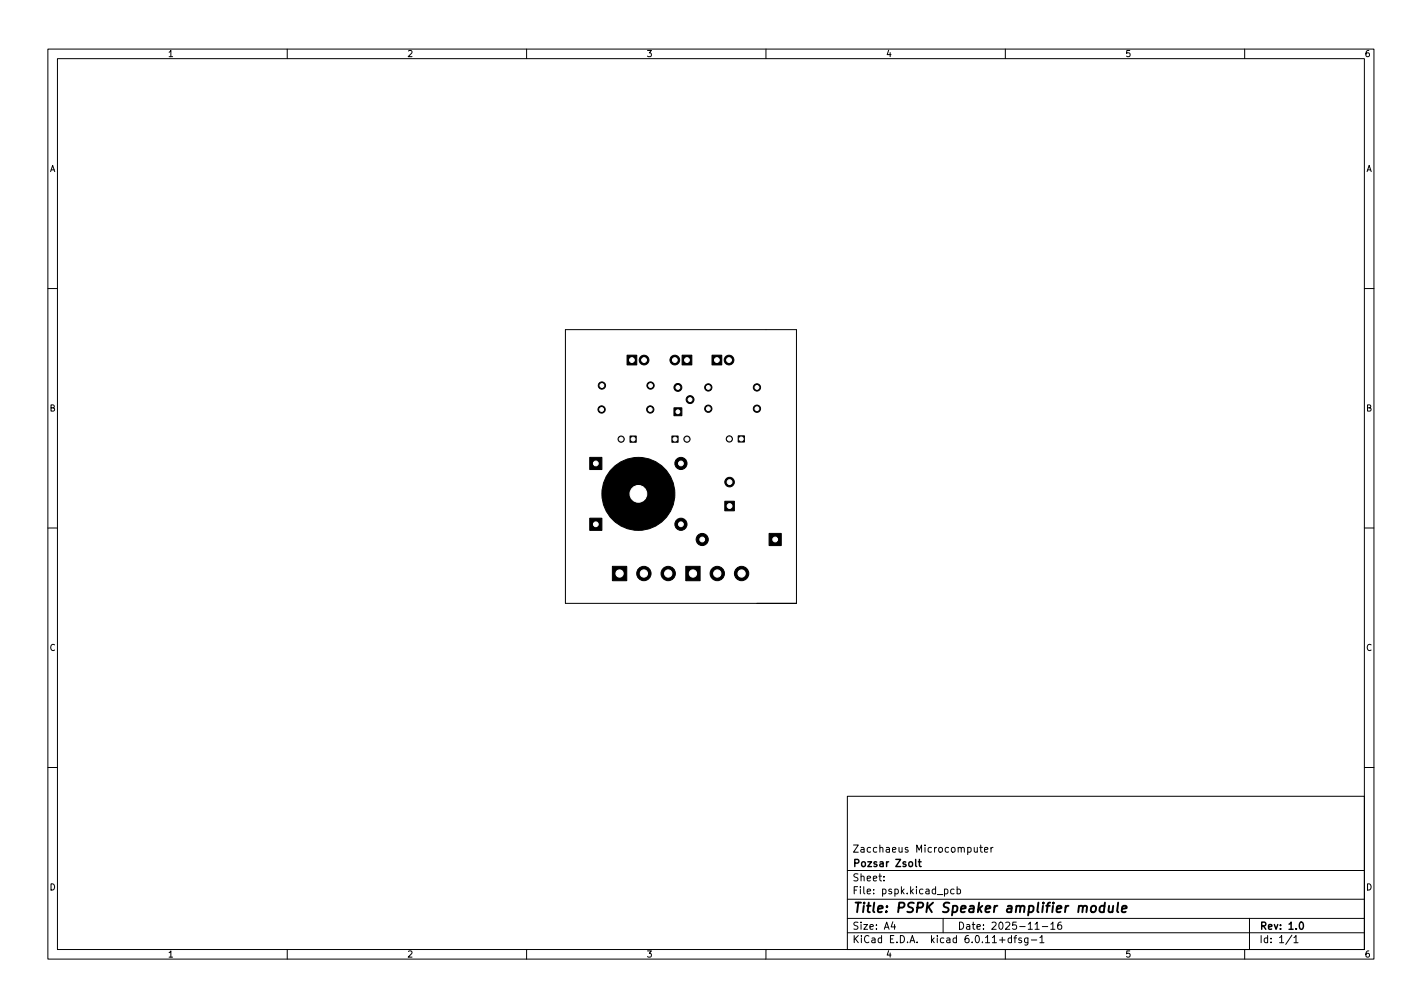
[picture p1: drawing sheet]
<svg xmlns="http://www.w3.org/2000/svg" width="297mm" height="210mm" viewBox="0 0 297 210" stroke-linecap="round" stroke-linejoin="round" font-family="sans-serif">
<defs><g id="words">
<g font-size="2.8">
<text x="178" y="191.2">Title:</text>
<text x="187.3" y="191.2">PSPK Speaker</text>
<text x="210.8" y="191.2">amplifier</text>
<text x="226.1" y="191.2">module</text>
</g>
<g font-size="2.1">
<text x="178" y="178.5">Zacchaeus</text>
<text x="191.2" y="178.5">Microcomputer</text>
<text x="178" y="184.5">Sheet:</text>
<text x="178" y="181.5">Pozsar</text>
<text x="187" y="181.5">Zsolt</text>
<text x="178" y="187.2">File:</text>
<text x="184.4" y="187.2">pspk.kicad_pcb</text>
<text x="178" y="197.4">KiCad</text>
<text x="178" y="194.6">Size:</text>
<text x="184.7" y="194.6">A4</text>
<text x="185.7" y="197.4">E.D.A.</text>
<text x="194.6" y="197.4">kicad</text>
<text x="200" y="194.6">Date:</text>
<text x="201.8" y="197.4">6.0.11+dfsg-1</text>
<text x="207" y="194.6">2025-11-16</text>
<text x="263" y="194.6">Rev:</text>
<text x="263" y="197.4">Id:</text>
<text x="267.1" y="197.4">1/1</text>
<text x="269.1" y="194.6">1.0</text>
</g>
<g font-size="1.8">
<text x="35" y="12.3">1</text>
<text x="85" y="12.3">2</text>
<text x="135" y="12.3">3</text>
<text x="185" y="12.3">4</text>
<text x="235" y="12.3">5</text>
<text x="285" y="12.3">6</text>
<text x="10.4" y="36.3">A</text>
<text x="285.4" y="36.3">A</text>
<text x="10.3" y="86.3">B</text>
<text x="285.3" y="86.3">B</text>
<text x="10.3" y="136.3">C</text>
<text x="285.3" y="136.3">C</text>
<text x="10.3" y="186.3">D</text>
<text x="285.3" y="186.3">D</text>
<text x="35" y="200.3">1</text>
<text x="85" y="200.3">2</text>
<text x="135" y="200.3">3</text>
<text x="185" y="200.3">4</text>
<text x="235" y="200.3">5</text>
<text x="285" y="200.3">6</text>
</g>
</g></defs>
<g fill="none" stroke="#000" stroke-width=".21">
<path d="M10 10.2h277v190.1h-277zM12 12.2h273v186.1h-273zM60 10.2v2M110 10.2v2M160 10.2v2M210 10.2v2M260 10.2v2M10 60.2h2M118.1 68.8h48.3v57.2h-48.3zM285 60.2h2M10 110.2h2M285 110.2h2"/>
<path d="M10 160.2h2M177 166.3h108v32h-108zM189.6 177l-.3-.1-.2 .2v.3l.5 .1v.4h-.5M205.6 177.4l.8-.1-.1-.3-.4-.1-.3 .2 .1 .8h.6M207 176.9v1M207.4 176.9l-.4 .3M285 160.2h2M60 198.3v2M110 198.3v2M160 198.3v2M177 194.8h108M177 191.8h108"/>
<path d="M177 187.8h108M177 181.8h108M182.5 186.5v.1M182.5 185.7v.1M184.6 183.8v.1M184.6 183v.1M197 191.8v3M199.9 185.7l.5-.1 .2 .3-.1 .7h-.6M199.9 185.1v1.5M210 198.3v2M215.4 196.3h1.2M217.2 195.8l.4-.5v1.5"/>
<path d="M217.2 196.8h.9M217.7 193.5h1.2M219.5 193l.4-.5v1.5M219.5 194h.9M221.6 192.5l-.4 .1a1.01 1.01 0 0 0 0 1.4l.5-.1 .1-.5-.3-.3h-.3l-.3 .3M260 198.3v2M261 191.8v6.5M270.3 195.8l.4-.5v1.5M270.3 196.8h.8"/>
</g>
<path d="M225.4 189.1l-.2 1.4" fill="none" stroke="#000" stroke-width=".4"/>
<path d="M185.6 179.9l-.4 .3" fill="none" stroke="#000" stroke-width=".3"/>
<g fill="#000" stroke="#000" stroke-width=".21">
<path d="M131 74.2h2v2h-2zM142.5 74.2h2v2h-2zM148.7 74.2h2.1v2h-2.1zM123.2 95.5h2.5v2.5h-2.5zM131.6 91h1.3v1.3h-1.3zM140.3 91h1.3v1.3h-1.3zM140.8 85.1h1.6v1.7h-1.6zM154.2 91h1.3v1.3h-1.3zM123.2 108.2h2.5v2.5h-2.5zM151.4 104.7h2v2h-2zM160.7 111.4h2.5v2.5h-2.5zM127.9 118.2h3v3h-3z"/>
<path d="M143.2 118.2h3v3h-3z"/>
<circle cx="134.5" cy="75.2" r="1.02"/>
<circle cx="141" cy="75.2" r="1.02"/>
<circle cx="152.3" cy="75.2" r="1.02"/>
<circle cx="125.7" cy="85.5" r=".76"/>
<circle cx="125.7" cy="80.5" r=".76"/>
<circle cx="129.8" cy="91.7" r=".65"/>
<circle cx="135.8" cy="85.5" r=".76"/>
<circle cx="135.9" cy="80.5" r=".76"/>
<circle cx="141.6" cy="80.9" r=".83"/>
<circle cx="142.2" cy="96.8" r="1.27"/>
<circle cx="143.5" cy="91.7" r=".65"/>
<circle cx="144.1" cy="83.4" r=".83"/>
<circle cx="148" cy="80.9" r=".76"/>
<circle cx="148" cy="85.3" r=".76"/>
<circle cx="152.3" cy="91.6" r=".65"/>
<circle cx="158.1" cy="80.9" r=".76"/>
<circle cx="158.1" cy="85.3" r=".76"/>
<circle cx="133.3" cy="103.1" r="7.6"/>
<circle cx="134.5" cy="119.7" r="1.5"/>
<circle cx="139.6" cy="119.7" r="1.5"/>
<circle cx="142.2" cy="109.5" r="1.27"/>
<circle cx="146.7" cy="112.6" r="1.27"/>
<circle cx="149.8" cy="119.7" r="1.5"/>
<circle cx="152.4" cy="100.7" r="1"/>
<circle cx="154.9" cy="119.7" r="1.5"/>
</g>
<g fill="#fff" stroke="#fff" stroke-width=".21">
<circle cx="132" cy="75.2" r=".5"/>
<circle cx="134.5" cy="75.2" r=".5"/>
<circle cx="143.5" cy="75.2" r=".5"/>
<circle cx="141" cy="75.2" r=".5"/>
<circle cx="149.7" cy="75.2" r=".5"/>
<circle cx="152.3" cy="75.2" r=".5"/>
<circle cx="158.1" cy="80.9" r=".4"/>
<circle cx="148" cy="80.9" r=".4"/>
<circle cx="125.7" cy="80.5" r=".4"/>
<circle cx="135.9" cy="80.5" r=".4"/>
<circle cx="135.8" cy="85.5" r=".4"/>
<circle cx="125.7" cy="85.5" r=".4"/>
<circle cx="158.1" cy="85.3" r=".4"/>
<circle cx="148" cy="85.3" r=".4"/>
<circle cx="132.2" cy="91.7" r=".4"/>
<circle cx="129.8" cy="91.7" r=".4"/>
<circle cx="154.8" cy="91.6" r=".4"/>
<circle cx="152.3" cy="91.6" r=".4"/>
<circle cx="141.6" cy="86" r=".4"/>
<circle cx="144.1" cy="83.4" r=".4"/>
<circle cx="141.6" cy="80.9" r=".4"/>
<circle cx="152.4" cy="105.7" r=".5"/>
<circle cx="152.4" cy="100.7" r=".5"/>
<circle cx="161.9" cy="112.6" r=".5"/>
<circle cx="146.7" cy="112.6" r=".5"/>
<circle cx="141" cy="91.7" r=".4"/>
<circle cx="143.5" cy="91.7" r=".4"/>
<circle cx="133.3" cy="103.1" r="1.75"/>
<circle cx="142.2" cy="109.5" r=".5"/>
<circle cx="142.2" cy="96.8" r=".5"/>
<circle cx="124.5" cy="109.5" r=".5"/>
<circle cx="124.5" cy="96.8" r=".5"/>
<circle cx="129.4" cy="119.7" r=".76"/>
<circle cx="134.5" cy="119.7" r=".76"/>
<circle cx="139.6" cy="119.7" r=".76"/>
<circle cx="144.8" cy="119.7" r=".76"/>
<circle cx="149.8" cy="119.7" r=".76"/>
<circle cx="154.9" cy="119.7" r=".76"/>
</g>
<use href="#words"/>
</svg>
